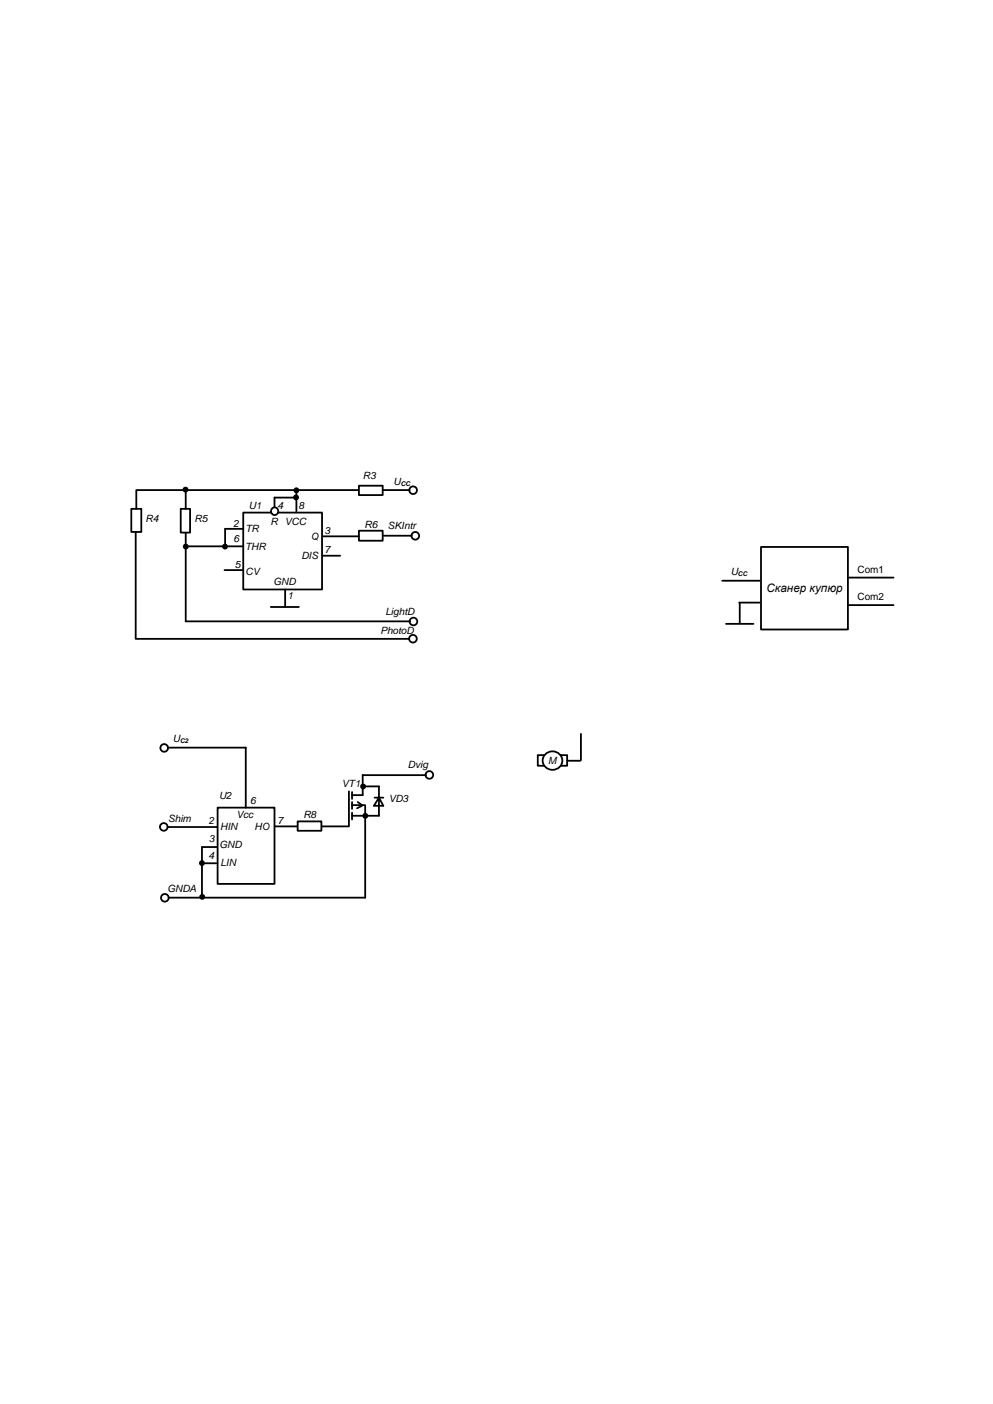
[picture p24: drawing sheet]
<svg xmlns="http://www.w3.org/2000/svg" width="420mm" height="594mm" viewBox="0 0 420 594" stroke-linecap="round" stroke-linejoin="round" font-family="sans-serif">
<defs><g id="words">
<text font-size="4.9" x="324.3" y="250.5">Сканер купюр</text>
<g font-size="4.2">
<text x="153.6" y="202.6">R3</text>
<text x="166.5" y="205.3">U</text>
<text x="105.2" y="215.5">U1</text>
<text x="117.4" y="215.4">4</text>
<text x="126.3" y="215.3">8</text>
<text x="61.6" y="220.9">R4</text>
<text x="82.3" y="220.8">R5</text>
<text x="98.8" y="223">2</text>
<text x="103.8" y="225.3">TR</text>
<text x="114.5" y="222.3">R VCC</text>
<text x="137.3" y="226">3</text>
<text x="154.3" y="223.6">R6</text>
<text x="164.2" y="224">SKIntr</text>
<text x="98.8" y="229.5">6</text>
<text x="103.7" y="232.7">THR</text>
<text x="131.5" y="228.5">Q</text>
<text x="127.5" y="236.7">DIS</text>
<text x="137.3" y="234">7</text>
<text x="99.3" y="240.5">5</text>
<text x="103.9" y="243.3">CV</text>
<text x="309.2" y="243.3">U</text>
<text x="362.8" y="242.5">Com1</text>
<text x="115.7" y="247.7">GND</text>
<text x="121.6" y="253.7">1</text>
<text x="362.8" y="254.1">Com2</text>
<text x="163.1" y="260.2">LightD</text>
<text x="160.9" y="268.4">PhotoD</text>
<text x="73.2" y="314.1">U</text>
<text x="231.9" y="323.2">M</text>
<text x="172.6" y="325.2">Dvig</text>
<text x="144.7" y="333.3">VT1</text>
<text x="92.7" y="338.3">U2</text>
<text x="105.9" y="340.3">6</text>
<text x="164.5" y="339.5">VD3</text>
<text x="71.2" y="347.7">Shim</text>
<text x="100.1" y="346.2">Vcc</text>
<text x="128.4" y="346.3">R8</text>
<text x="88.3" y="348.8">2</text>
<text x="93.2" y="351.4">HIN</text>
<text x="107.7" y="351.5">HO</text>
<text x="117.4" y="348.6">7</text>
<text x="88.4" y="356.3">3</text>
<text x="92.8" y="358.9">GND</text>
<text x="88.2" y="363.8">4</text>
<text x="93.2" y="366.4">LIN</text>
<text x="70.8" y="377.5">GNDA</text>
</g>
<g font-size="2.8">
<text x="169.6" y="205.8">CC</text>
<text x="312.3" y="243.9">CС</text>
<text x="76.2" y="314.7">C2</text>
</g>
</g></defs>
<path d="M57.4 225.4v45M78.6 225.4v37.6" fill="none" stroke="#000" stroke-width=".76"/>
<path d="M55.6 215.4h4.2v9.8h-4.2z" fill-rule="evenodd" fill="#fff"/>
<path d="M55.6 215.4h4.2v9.8h-4.2z" fill="none" stroke="#000" stroke-width=".76"/>
<path d="M76.5 215.4h3.9v10h-3.9z" fill-rule="evenodd" fill="#fff"/>
<path d="M76.5 215.4h3.9v10h-3.9zM78.6 207.2v8.2M151.9 207.4h-94.2v8" fill="none" stroke="#000" stroke-width=".76"/>
<circle cx="78.5" cy="207.2" r="1.24" fill="#000"/>
<path d="M102.9 217h33.4v32.5h-33.4z" fill-rule="evenodd" fill="#fff"/>
<path d="M102.9 217h33.4v32.5h-33.4z" fill="none" stroke="#000" stroke-width=".76"/>
<circle cx="116.2" cy="216.3" r="1.58" fill="#fff"/>
<g fill="none" stroke="#000" stroke-width=".76">
<path d="M116.2 210.6v4M125.4 207.4v9"/>
<circle cx="116.2" cy="216.3" r="1.58"/>
</g>
<circle cx="125.4" cy="207.5" r="1.24" fill="#000"/>
<path d="M151.9 205.6h10v3.9h-10z" fill-rule="evenodd" fill="#fff"/>
<g fill="none" stroke="#000" stroke-width=".76">
<path d="M151.9 205.6h10v3.9h-10zM161.9 207.4h11.4M78.6 231.2h24.3M102.9 223.8h-7.7v7.4M136.3 235.2h7.6M95 241.3h7.7M114.6 256.9h11.9M120.6 249.5v7.4"/>
<circle cx="174.8" cy="207.5" r="1.62"/>
</g>
<g fill="#000">
<circle cx="78.6" cy="231.3" r="1.24"/>
<circle cx="95.2" cy="231.3" r="1.24"/>
</g>
<path d="M151.9 224.6h10v4.3h-10z" fill-rule="evenodd" fill="#fff"/>
<g fill="none" stroke="#000" stroke-width=".76">
<path d="M116.2 210.6h8.9M136.5 227h15.4M151.9 224.6h10v4.3h-10zM162.2 226.7h11.9M57.7 270.4h115.3M78.6 263h94.7M70.9 350h21.4"/>
<circle cx="175.7" cy="226.8" r="1.62"/>
<circle cx="174.7" cy="270.3" r="1.62"/>
<circle cx="174.9" cy="263.1" r="1.62"/>
<circle cx="69.3" cy="350" r="1.62"/>
</g>
<circle cx="125.3" cy="210.5" r="1.24" fill="#000"/>
<path d="M92.1 341.8h24.1v32.3h-24.1z" fill-rule="evenodd" fill="#fff"/>
<path d="M85.5 358.5v21.2M92.1 341.8h24.1v32.3h-24.1zM116.2 349.8h11.3" fill="none" stroke="#000" stroke-width=".76"/>
<circle cx="85.6" cy="379.6" r="1.24" fill="#000"/>
<path d="M125.9 347.7h10.1v3.9h-10.1z" fill-rule="evenodd" fill="#fff"/>
<g fill="none" stroke="#000" stroke-width=".76">
<path d="M147.6 335v14.8M149 335.2v2.9M149 339.5v2.9M151.3 339.5l1.9 1.3M153.7 332.8h6.6v12.5h-11.3M158.5 337.6h3.7M160.3 337.6l1.9 3.4h-4zM180.2 328.1h-26.7v8.4h-4.5M125.9 347.7h10.1v3.9h-10.1zM136.3 349.8h11.1M149 344v2.9M149 340.8h5.5"/>
<path d="M153.2 341l-2.1 1.1M154.5 341v4M154.5 345.3v34.6"/>
<circle cx="181.7" cy="328" r="1.62"/>
</g>
<g fill="#000">
<circle cx="153.6" cy="332.9" r="1.24"/>
<circle cx="154.6" cy="345.3" r="1.24"/>
</g>
<path d="M227.5 319.6h12.5v4.5h-12.5z" fill-rule="evenodd" fill="#fff"/>
<path d="M227.5 319.6h12.5v4.5h-12.5z" fill="none" stroke="#000" stroke-width=".76"/>
<path d="M230.8 319.2a4 4 0 0 1 6.5 .6 4 4 0 0 1-2.7 6 3.9 3.9 0 0 1-4.4-1.9 3.9 3.9 0 0 1 .6-4.7z" fill-rule="evenodd" fill="#fff"/>
<g fill="none" stroke="#000" stroke-width=".76">
<path d="M71.2 316.4h32.8v25.4M230.8 319.2a4 4 0 0 1 6.5 .6 4 4 0 0 1-2.7 6 3.9 3.9 0 0 1-4.4-1.9 3.9 3.9 0 0 1 .6-4.7zM245.8 310.6v11.1M240 322h5.5M85.5 358.5h6.3M71.4 379.9h83.1M85.5 365.4h6"/>
<circle cx="69.5" cy="316.6" r="1.62"/>
<circle cx="69.7" cy="380" r="1.62"/>
</g>
<circle cx="85.4" cy="365.3" r="1.24" fill="#000"/>
<path d="M322 231.5h36.8v34.9h-36.8z" fill-rule="evenodd" fill="#fff"/>
<path d="M322 231.5h36.8v34.9h-36.8zM359 244.5h19.1" fill="none" stroke="#000" stroke-width=".76"/>
<g fill="#fff">
<path d="M362.2 238.7h14.6v5h-14.6z" fill-rule="evenodd"/>
<path d="M362.2 250.3h14v5h-14z" fill-rule="evenodd"/>
</g>
<path d="M305.6 245.8h15.9M312.7 255.1h8.8M358.8 256.1h19.3" fill="none" stroke="#000" stroke-width=".76"/>
<path d="M308.5 239.4h11.4v5.1h-11.4z" fill-rule="evenodd" fill="#fff"/>
<path d="M313 255.3v8.5M307.2 264.1h11.6" fill="none" stroke="#000" stroke-width=".76"/>
<use href="#words"/>
</svg>
